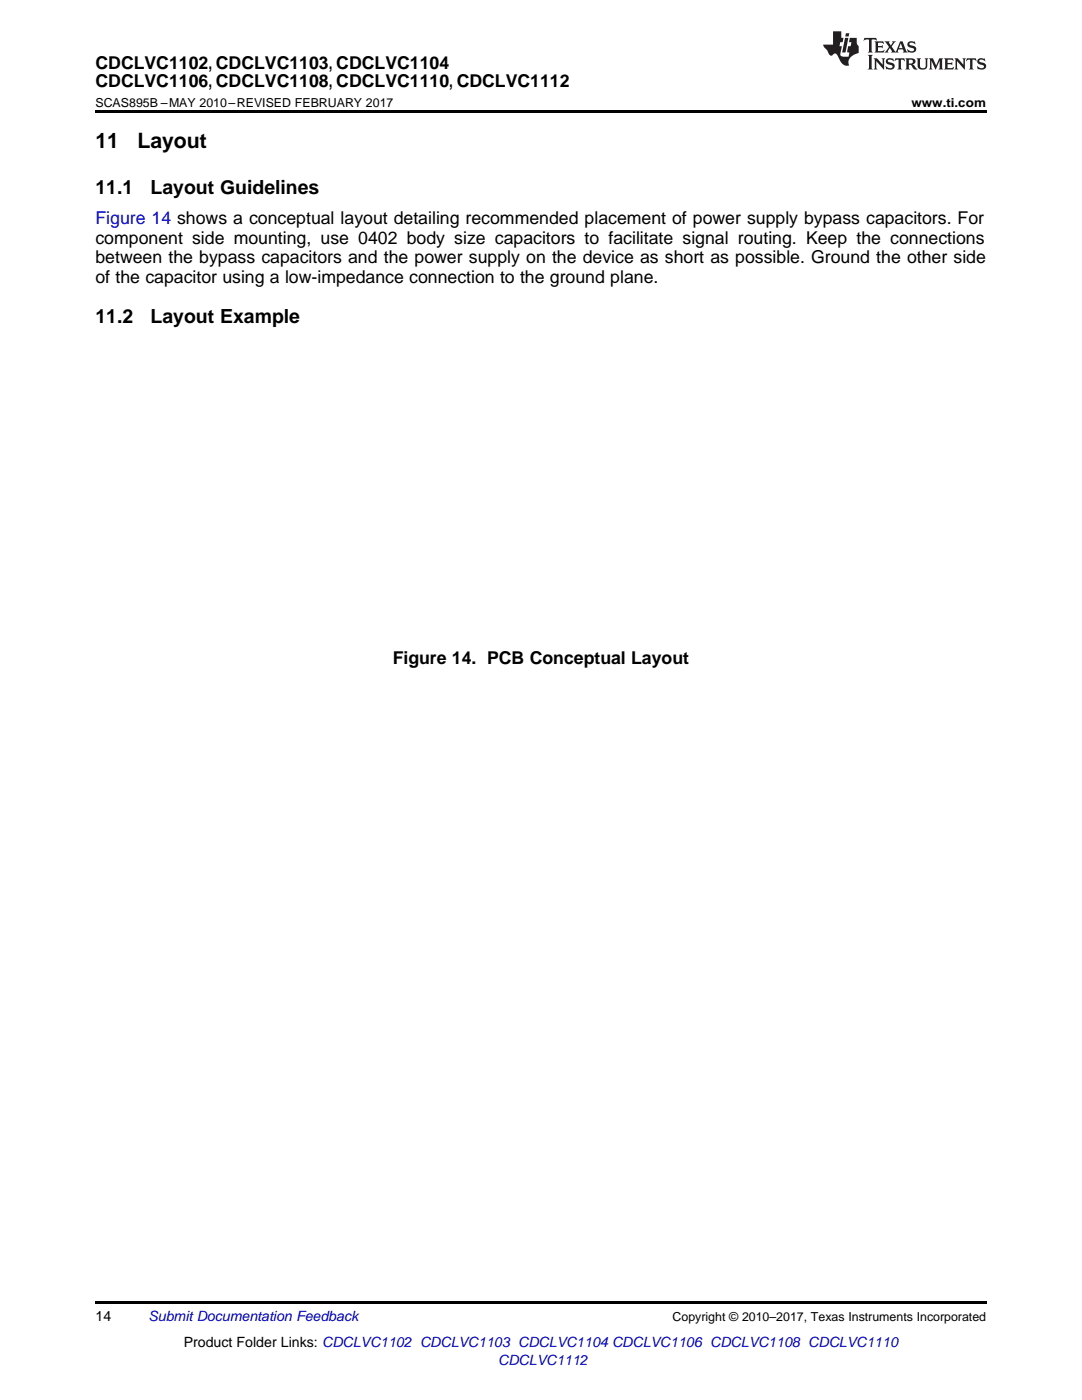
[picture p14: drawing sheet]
<svg xmlns="http://www.w3.org/2000/svg" width="216mm" height="279mm" viewBox="0 0 216 279" stroke-linecap="round" stroke-linejoin="round" font-family="sans-serif">
<defs><g id="words">
<g font-size="4.2">
<text x="19" y="29.6">11</text>
<text x="27.4" y="29.6">Layout</text>
</g>
<g font-size="3.9">
<text x="19" y="38.8">11.1</text>
<text x="30.1" y="38.8">Layout Guidelines</text>
<text x="19" y="64.5">11.2</text>
<text x="30.1" y="64.5">Layout Example</text>
</g>
<g font-size="3.5">
<text x="19" y="13.8">CDCLVC1102, CDCLVC1103, CDCLVC1104</text>
<text x="19" y="17.3">CDCLVC1106, CDCLVC1108, CDCLVC1110, CDCLVC1112</text>
<text x="19" y="48.6">component side mounting, use 0402 body size capacitors to facilitate signal routing. Keep the connections</text>
<text x="19" y="52.5">between the bypass capacitors and the power supply on the device as short as possible. Ground the other side</text>
<text x="19" y="56.4">of the capacitor using a low-impedance connection to the ground plane.</text>
<text x="78.4" y="132.5">Figure 14. PCB Conceptual Layout</text>
</g>
<text font-size="3.5" fill="#00f" x="19" y="44.8">Figure 14 shows a conceptual layout detailing recommended placement of power supply bypass capacitors. For</text>
<g font-size="2.8">
<text x="19" y="263.6">14</text>
<text x="36.7" y="268.9">Product Folder Links: CDCLVC1102 CDCLVC1103 CDCLVC1104 CDCLVC1106 CDCLVC1108 CDCLVC1110</text>
</g>
<g font-size="2.8" fill="#0000c8">
<text x="29.6" y="263.6">Submit Documentation Feedback</text>
<text x="99.4" y="272.4">CDCLVC1112</text>
</g>
<g font-size="2.5">
<text x="19" y="21.4">SCAS895B –MAY 2010–REVISED FEBRUARY 2017</text>
<text x="181.9" y="21.4">www.ti.com</text>
<text x="134.2" y="263.6">Copyright © 2010–2017, Texas Instruments Incorporated</text>
</g>
</g></defs>
<path d="M19 22h177.8v.5h-177.8zM19 259.7h177.8v.5h-177.8z" fill="#000"/>
<g fill="#231f20">
<path d="M172.5 7.6l-.1 .5 .4-.2h.6v.1v2.1l-.2 .4h.9l-.2-.4v-2.1l.1-.1h.5l.5 .2-.2-.5zM174.5 8.3l.2 .3v1.5l-.2 .4h1.8l.2-.6a1.04 1.04 0 0 1-1.3 .2v-.7h.6l.3 .2v-.6l-.3 .2h-.6v-.6l.8-.1 .4 .3-.2-.5zM176.5 8.3l.9 1.1-.9 1.1h.8l-.2-.2 .4-.7 .5 .7-.2 .2h1.5l-.2-.2 .2-.4h.9l.1 .4-.2 .2h1l-.3-.3-.7-1.9h-.5l-.9 2-.8-1 .9-1h-.8l.1 .3-.4 .5-.3-.6 .1-.2zM179.7 8.6l.4 1h-.7zM181.3 8.4a.63 .63 0 0 0-.2 .7 .63 .63 0 0 0 .6 .4l.6 .2 .1 .2a.75 .75 0 0 1-.7 .4 .75 .75 0 0 1-.6-.5l.1 .7 .1-.1a1.11 1.11 0 0 0 1.5-.6 1.13 1.13 0 0 0-1.2-.8l-.1-.4a1.04 1.04 0 0 1 1.2 .2l-.2-.5-.2 .1-.4-.2zM173.2 10.9l.2 .4v2.2l-.2 .4h1l-.3-.4v-2.2l.3-.4zM174.3 11.6l.3 .4v1.5l-.3 .4h.8l-.2-.4v-1.3l1.5 1.7v-1.9l.2-.4h-.7l.2 .4v.9l-1.1-1.3zM177 11.8a.62 .62 0 0 0-.2 .7 .62 .62 0 0 0 .6 .4l.6 .1 .1 .3a.76 .76 0 0 1-.7 .3 .76 .76 0 0 1-.7-.4l.2 .7 .1-.1a1.11 1.11 0 0 0 1.5-.6 1.13 1.13 0 0 0-1.2-.8l-.1-.4a1.04 1.04 0 0 1 1.2 .2l-.2-.6-.2 .1-.5-.1zM178.7 11.6l-.2 .6a.61 .61 0 0 1 .8-.3v1.6l-.2 .4h.9l-.2-.4v-1.6a.63 .63 0 0 1 .7 .3l-.1-.6zM180.6 11.6l.3 .4v1.5l-.3 .4h1l-.2-.2-.1-.8 .6 .2a.76 .76 0 0 0 1.2 .7l-1-1a.58 .58 0 0 0 .6-.5 .58 .58 0 0 0-.5-.6zM181.4 11.9h.1a.45 .45 0 0 1 .5 .1 .45 .45 0 0 1 .1 .5l-.8 .2zM182.9 11.6l.2 .2a2.17 2.17 0 0 0 .3 1.9 .99 .99 0 0 0 1.6-.6v-1.1l.2-.4h-.7l.2 .2a1.92 1.92 0 0 1-.2 1.8 .6 .6 0 0 1-.9-.5v-1.1l.2-.4zM185.4 11.6l.2 .4v1.5l-.2 .4h.7l-.2-.4v-1.4l.8 1.8 .8-1.8v1.4l-.2 .4h.9l-.2-.4v-1.5l.2-.4h-.8l-.6 1.5-.6-1.5zM188.4 11.6l.2 .4v1.5l-.2 .4h1.8l.1-.6a1.04 1.04 0 0 1-1.2 .1v-.6h.5l.4 .2v-.6l-.4 .2h-.5v-.7h.8l.3 .3-.1-.6zM190.5 11.6l.2 .4v1.5l-.2 .4h.7l-.2-.4v-1.3l1.5 1.7v-1.9l.2-.4h-.7l.2 .4v.9l-1.1-1.3zM192.9 11.6l-.1 .6a.61 .61 0 0 1 .7-.3l.1 1.6-.3 .4h1l-.3-.4 .1-1.6a.63 .63 0 0 1 .7 .3l-.1-.6zM195.2 11.8a.62 .62 0 0 0-.2 .7 .62 .62 0 0 0 .6 .4l.6 .1 .1 .3a.76 .76 0 0 1-.7 .3 .76 .76 0 0 1-.6-.4l.1 .7 .1-.1a1.11 1.11 0 0 0 1.6-.6 1.13 1.13 0 0 0-1.3-.8l-.1-.4a1.04 1.04 0 0 1 1.2 .2l-.1-.6-.2 .1-.5-.1z"/>
<path d="M166.2 6.3v2.6h-1.9v.4l.8 .9a.91 .91 0 0 0 1 .8 .56 .56 0 0 1 .5-.3 .56 .56 0 0 1 .5 .3l.4 .8a1.53 1.53 0 0 0 1.9 1.2 1.54 1.54 0 0 1 1-2.1l.9-.3v-1.4a1.52 1.52 0 0 1-.4-1.6h-1.3l-.2 .8h.5l-.2 .8h-.5l-.1 1v.2l.4 .1-.2 .8a1.93 1.93 0 0 1-1.6-.3l.3-1.8h-.5l.2-.8h.4l.2-.8h-.4v-1.3zM168.6 7.6l-.6 2.9h.7l.6-2.9zM168.8 6.6l-.1 .7h.6l.2-.7z"/>
</g>
<use href="#words"/>
</svg>
